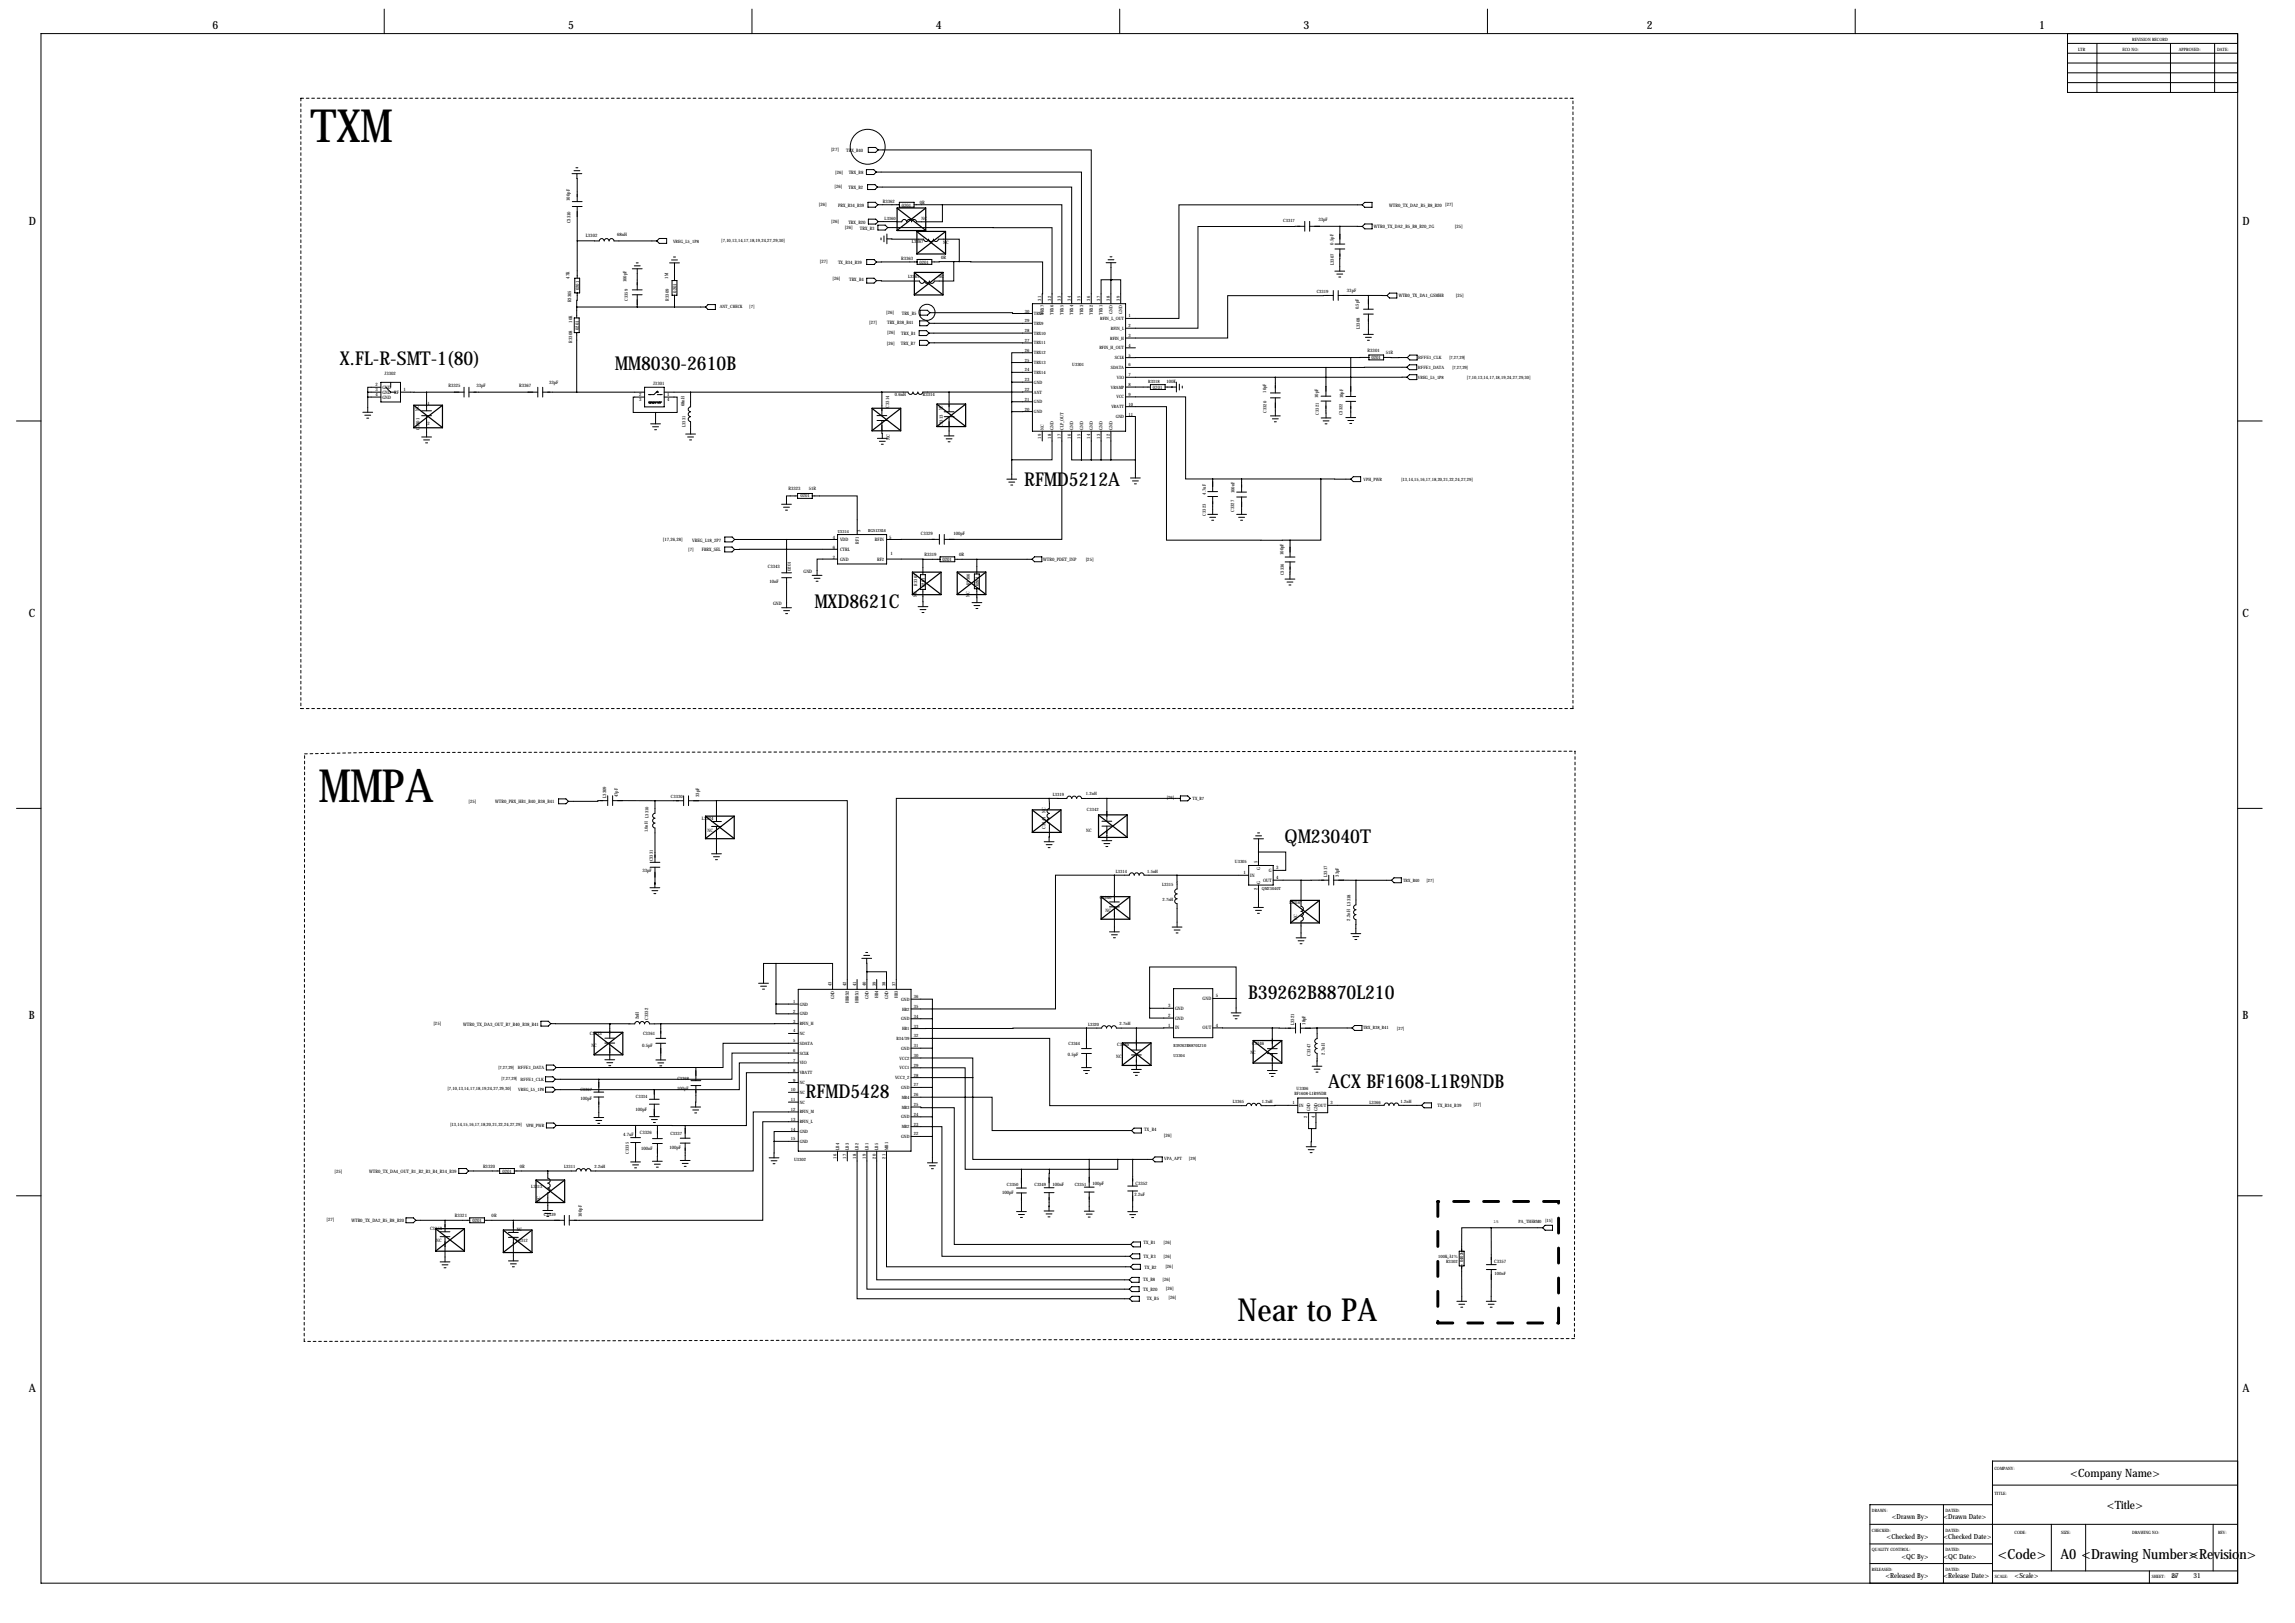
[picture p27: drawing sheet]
<svg xmlns="http://www.w3.org/2000/svg" width="1189mm" height="841mm" viewBox="0 0 1189 841" stroke-linecap="round" stroke-linejoin="round" font-family="sans-serif">
<defs><g id="words">
<g font-size="23.7">
<text x="161" y="74">TXM</text>
<text x="165" y="415">MMPA</text>
</g>
<text font-size="16.5" x="641" y="684">Near to PA</text>
<g font-size="9.9">
<text x="176" y="189">X.FL-R-SMT-1(80)</text>
<text x="319" y="192">MM8030-2610B</text>
<text x="531" y="252">RFMD5212A</text>
<text x="422" y="315">MXD8621C</text>
<text x="665" y="437">QM23040T</text>
<text x="647" y="517">B39262B8870L210</text>
<text x="688" y="564">ACX BF1608-L1R9NDB</text>
<text x="417" y="569">RFMD5428</text>
</g>
<g font-size="7.3">
<text x="1035" y="807">&lt;Code&gt;</text>
<text x="1067" y="807">A0 &lt;Drawing Number&gt;</text>
<text x="1134" y="807">&lt;Revision&gt;</text>
</g>
<g font-size="5.9">
<text x="110" y="15">6</text>
<text x="294" y="15">5</text>
<text x="485" y="15">4</text>
<text x="675" y="15">3</text>
<text x="853" y="15">2</text>
<text x="1056" y="15">1</text>
<text x="15" y="116">D</text>
<text x="1162" y="116">D</text>
<text x="15" y="320">C</text>
<text x="1162" y="320">C</text>
<text x="15" y="528">B</text>
<text x="1162" y="528">B</text>
<text x="15" y="721">A</text>
<text x="1162" y="721">A</text>
<text x="1072" y="765">&lt;Company Name&gt;</text>
<text x="1091" y="781">&lt;Title&gt;</text>
</g>
<g font-size="3.6">
<text x="980" y="787">&lt;Drawn By&gt;</text>
<text x="1007" y="787">&lt;Drawn Date&gt;</text>
<text x="977" y="797">&lt;Checked By&gt;</text>
<text x="1007" y="797">&lt;Checked Date&gt;</text>
<text x="985" y="807">&lt;QC By&gt;</text>
<text x="1007" y="807">&lt;QC Date&gt;</text>
<text x="977" y="818">&lt;Released By&gt;</text>
<text x="1007" y="818">&lt;Release Date&gt;</text>
<text x="1044" y="818">&lt;Scale&gt;</text>
<text x="1125" y="818">27</text>
<text x="1136" y="818">31</text>
</g>
<g font-size="2.4">
<text x="431" y="78">[27]</text>
<text x="438" y="79">TRX_B40</text>
<text x="433" y="90">[26]</text>
<text x="440" y="90">TRX_B8</text>
<text x="432" y="97">[26]</text>
<text x="440" y="98">TRX_B2</text>
<text x="295" y="104" transform="rotate(-90 295 104)">100pF</text>
<text x="424" y="107">[26]</text>
<text x="434" y="107">PRX_B34_B39</text>
<text x="457" y="105">R3362</text>
<text x="467" y="107">0201</text>
<text x="477" y="106">0R</text>
<text x="720" y="107">WTR0_TX_DA2_B5_B8_B20 [27]</text>
<text x="295" y="116" transform="rotate(-90 295 116)">C3310</text>
<text x="431" y="115">[26]</text>
<text x="438" y="119">[26]</text>
<text x="439" y="116">TRX_B20</text>
<text x="445" y="119">TRX_B3</text>
<text x="683" y="115">33pF</text>
<text x="712" y="118">WTR0_TX_DA2_B5_B8_B20_2G</text>
<text x="754" y="118">[25]</text>
<text x="303" y="123">L3302</text>
<text x="320" y="122">68nH</text>
<text x="472" y="126">L3367</text>
<text x="489" y="126">NC</text>
<text x="691" y="127" transform="rotate(-90 691 127)">0.5pF</text>
<text x="425" y="136">[27]</text>
<text x="434" y="137">TX_B34_B39</text>
<text x="467" y="135">R3363</text>
<text x="476" y="137">0201</text>
<text x="488" y="134">0R</text>
<text x="691" y="137" transform="rotate(-90 691 137)">L3307</text>
<text x="295" y="144" transform="rotate(-90 295 144)">47K</text>
<text x="325" y="146" transform="rotate(-90 325 146)">100pF</text>
<text x="346" y="144" transform="rotate(-90 346 144)">1M</text>
<text x="431" y="145">[26]</text>
<text x="440" y="145">TRX_B4</text>
<text x="300" y="150" transform="rotate(-90 300 150)">0201</text>
<text x="346" y="156" transform="rotate(-90 346 156)">R3309</text>
<text x="350" y="152" transform="rotate(-90 350 152)">0201</text>
<text x="698" y="151">33pF</text>
<text x="725" y="154">WTR0_TX_DA1_GSMHB</text>
<text x="754" y="154">[25]</text>
<text x="296" y="157" transform="rotate(-90 296 157)">R3305</text>
<text x="704" y="160" transform="rotate(-90 704 160)">0.5pF</text>
<text x="296" y="167" transform="rotate(-90 296 167)">10K</text>
<text x="450" y="168">[27]</text>
<text x="459" y="163">[26]</text>
<text x="467" y="163">TRX_B5</text>
<text x="300" y="171" transform="rotate(-90 300 171)">0201</text>
<text x="460" y="168">TRX_B38_B41</text>
<text x="460" y="173">[26]</text>
<text x="467" y="173">TRX_B1</text>
<text x="704" y="170" transform="rotate(-90 704 170)">L3308</text>
<text x="296" y="178" transform="rotate(-90 296 178)">R3308</text>
<text x="459" y="178">[26]</text>
<text x="467" y="179">TRX_B7</text>
<text x="708" y="182">R3301</text>
<text x="718" y="183">51R</text>
<text x="710" y="186">0201</text>
<text x="199" y="194">J3302</text>
<text x="195" y="200">2</text>
<text x="195" y="203">3</text>
<text x="198" y="201">GND</text>
<text x="198" y="204">GND RF</text>
<text x="209" y="203">1</text>
<text x="232" y="201">R3325</text>
<text x="247" y="200">33pF</text>
<text x="269" y="200">R3367</text>
<text x="284" y="199">33pF</text>
<text x="338" y="199">J3301</text>
<text x="597" y="201">0201</text>
<text x="604" y="198">100K</text>
<text x="195" y="205">4</text>
<text x="198" y="207">GND</text>
<text x="221" y="210">1</text>
<text x="331" y="208">3</text>
<text x="331" y="205">2</text>
<text x="346" y="208">4</text>
<text x="346" y="205">1</text>
<text x="464" y="205">0.6nH</text>
<text x="478" y="205">R3314</text>
<text x="683" y="206" transform="rotate(-90 683 206)">10pF</text>
<text x="696" y="206" transform="rotate(-90 696 206)">10pF</text>
<text x="217" y="213" transform="rotate(-90 217 213)">NC</text>
<text x="355" y="210" transform="rotate(-90 355 210)">68nH</text>
<text x="461" y="211" transform="rotate(-90 461 211)">C3314</text>
<text x="488" y="213" transform="rotate(-90 488 213)">NC</text>
<text x="221" y="220">2</text>
<text x="488" y="221" transform="rotate(-90 488 221)">C3313</text>
<text x="217" y="223" transform="rotate(-90 217 223)">C3301</text>
<text x="461" y="228" transform="rotate(-90 461 228)">NC</text>
<text x="408" y="254">R3323</text>
<text x="415" y="258">0201</text>
<text x="419" y="254">51R</text>
<text x="625" y="256" transform="rotate(-90 625 256)">4.7uF</text>
<text x="639" y="256" transform="rotate(-90 639 256)">100nF</text>
<text x="639" y="265" transform="rotate(-90 639 265)">C3327</text>
<text x="446" y="276" transform="rotate(-90 446 276)">3</text>
<text x="343" y="280">[17,26,28]</text>
<text x="359" y="281">VREG_L18_2P7</text>
<text x="431" y="279">4</text>
<text x="435" y="280">VDD</text>
<text x="445" y="282" transform="rotate(-90 445 282)">RF1</text>
<text x="453" y="280">RFIN</text>
<text x="461" y="279">5</text>
<text x="477" y="277">C3329</text>
<text x="494" y="277">100pF</text>
<text x="357" y="285">[7]</text>
<text x="364" y="285">FBRX_SEL</text>
<text x="431" y="285">6</text>
<text x="435" y="285">CTRL</text>
<text x="461" y="288">1</text>
<text x="665" y="288" transform="rotate(-90 665 288)">100pF</text>
<text x="431" y="290">2</text>
<text x="435" y="290">GND</text>
<text x="454" y="290">RF2</text>
<text x="479" y="288">R3319</text>
<text x="488" y="291">0201</text>
<text x="497" y="288">0R</text>
<text x="540" y="291">WTR0_PDET_INP</text>
<text x="562" y="290">[25]</text>
<text x="398" y="294">C3343</text>
<text x="416" y="297">GND</text>
<text x="399" y="302">10nF</text>
<text x="479" y="304" transform="rotate(-90 479 304)">0201</text>
<text x="507" y="304" transform="rotate(-90 507 304)">0201</text>
<text x="400" y="314">GND</text>
<text x="314" y="413" transform="rotate(-90 314 413)">L3309</text>
<text x="320" y="413" transform="rotate(-90 320 413)">47pF</text>
<text x="362" y="413" transform="rotate(-90 362 413)">33pF</text>
<text x="243" y="416">[25]</text>
<text x="257" y="416">WTR0_PRX_HB1_B40_B38_B41</text>
<text x="364" y="425">L3324</text>
<text x="542" y="421" transform="rotate(-90 542 421)">NC</text>
<text x="367" y="431">NC</text>
<text x="542" y="429" transform="rotate(-90 542 429)">C3341</text>
<text x="563" y="431">NC</text>
<text x="651" y="447" transform="rotate(-90 651 447)">5</text>
<text x="333" y="452">33pF</text>
<text x="644" y="453">1</text>
<text x="648" y="454">IN</text>
<text x="653" y="451" transform="rotate(-90 653 451)">G</text>
<text x="657" y="452">G</text>
<text x="661" y="450">3</text>
<text x="661" y="455">4</text>
<text x="688" y="454" transform="rotate(-90 688 454)">L3317</text>
<text x="694" y="454" transform="rotate(-90 694 454)">33pF</text>
<text x="651" y="461" transform="rotate(-90 651 461)">2</text>
<text x="653" y="458" transform="rotate(-90 653 458)">G</text>
<text x="654" y="457">OUT</text>
<text x="573" y="472">NC</text>
<text x="672" y="476" transform="rotate(-90 672 476)">NC</text>
<text x="699" y="477" transform="rotate(-90 699 477)">2.2nH L3318</text>
<text x="605" y="522">3</text>
<text x="623" y="518">GND</text>
<text x="630" y="517">5</text>
<text x="331" y="528" transform="rotate(-90 331 528)">2nH</text>
<text x="605" y="527">2</text>
<text x="609" y="523">GND</text>
<text x="225" y="531">[25]</text>
<text x="240" y="531">WTR0_TX_DA3_OUT_B7_B40_B38_B41</text>
<text x="336" y="528" transform="rotate(-90 336 528)">C3332</text>
<text x="605" y="532">1</text>
<text x="609" y="533">IN</text>
<text x="609" y="528">GND</text>
<text x="623" y="533">OUT</text>
<text x="630" y="532">4</text>
<text x="670" y="531" transform="rotate(-90 670 531)">L3321</text>
<text x="676" y="531" transform="rotate(-90 676 531)">18pF</text>
<text x="306" y="536">C3333</text>
<text x="333" y="536">C3361</text>
<text x="306" y="542">NC</text>
<text x="333" y="542">0.5pF</text>
<text x="579" y="542">C3345</text>
<text x="648" y="546">NC</text>
<text x="649" y="541">C3346</text>
<text x="553" y="547">0.5pF</text>
<text x="578" y="548">NC</text>
<text x="679" y="547" transform="rotate(-90 679 547)">C3347</text>
<text x="686" y="546" transform="rotate(-90 686 546)">2.7nH</text>
<text x="301" y="570">100pF</text>
<text x="351" y="565">100pF</text>
<text x="329" y="575">100pF</text>
<text x="745" y="574">TX_B34_B39</text>
<text x="763" y="573">[27]</text>
<text x="331" y="587">C3326</text>
<text x="593" y="586">TX_B4</text>
<text x="323" y="588">4.7uF</text>
<text x="603" y="589">[26]</text>
<text x="332" y="596">100nF</text>
<text x="347" y="595">100pF</text>
<text x="250" y="605">R3320</text>
<text x="269" y="605">0R</text>
<text x="173" y="607">[25]</text>
<text x="191" y="607">WTR0_TX_DA4_OUT_B1_B2_B3_B4_B34_B39</text>
<text x="260" y="608">0201</text>
<text x="545" y="614">100nF</text>
<text x="566" y="614">100pF</text>
<text x="588" y="614">C3352</text>
<text x="280" y="623" transform="rotate(-90 280 623)">NC</text>
<text x="519" y="618">100pF</text>
<text x="588" y="620">2.2uF</text>
<text x="169" y="633">[27]</text>
<text x="182" y="633">WTR0_TX_DA2_B5_B8_B20</text>
<text x="236" y="630">R3321</text>
<text x="245" y="633">0201</text>
<text x="255" y="630">0R</text>
<text x="301" y="630" transform="rotate(-90 301 630)">100pF</text>
<text x="223" y="637">C3358</text>
<text x="268" y="637">NC</text>
<text x="226" y="643">NC</text>
<text x="267" y="643">L3312</text>
<text x="592" y="645">TX_B1</text>
<text x="603" y="644">[26]</text>
<text x="592" y="652">TX_B3</text>
<text x="603" y="651">[26]</text>
<text x="593" y="657">TX_B2</text>
<text x="604" y="657">[26]</text>
<text x="774" y="654">C3357</text>
<text x="592" y="664">TX_B8</text>
<text x="602" y="664">[26]</text>
<text x="592" y="669">TX_B20</text>
<text x="604" y="668">[26]</text>
<text x="594" y="673">TX_B5</text>
<text x="605" y="673">[26]</text>
</g>
<g font-size="2.3">
<text x="1105" y="21">REVISION RECORD</text>
<text x="1077" y="26">LTR</text>
<text x="1099" y="26">ECO NO:</text>
<text x="1129" y="26">APPROVED:</text>
<text x="1148" y="26">DATE:</text>
<text x="458" y="114">L3360</text>
<text x="477" y="114">NC</text>
<text x="665" y="115">C3317</text>
<text x="349" y="126">VREG_L5_1P8</text>
<text x="374" y="125">[7,10,13,14,17,18,19,24,27,29,30]</text>
<text x="471" y="144">L3361</text>
<text x="486" y="144">NC</text>
<text x="325" y="156" transform="rotate(-90 325 156)">C3359</text>
<text x="539" y="156" transform="rotate(-90 539 156)">31</text>
<text x="544" y="156" transform="rotate(-90 544 156)">32</text>
<text x="550" y="156" transform="rotate(-90 550 156)">33</text>
<text x="555" y="156" transform="rotate(-90 555 156)">34</text>
<text x="560" y="156" transform="rotate(-90 560 156)">35</text>
<text x="565" y="156" transform="rotate(-90 565 156)">36</text>
<text x="570" y="156" transform="rotate(-90 570 156)">37</text>
<text x="575" y="156" transform="rotate(-90 575 156)">38</text>
<text x="580" y="156" transform="rotate(-90 580 156)">39</text>
<text x="682" y="152">C3319</text>
<text x="373" y="160">ANT_CHECK</text>
<text x="388" y="159">[7]</text>
<text x="531" y="162">30</text>
<text x="531" y="167">29</text>
<text x="536" y="163">TRX8</text>
<text x="541" y="163" transform="rotate(-90 541 163)">TRX7</text>
<text x="546" y="163" transform="rotate(-90 546 163)">TRX6</text>
<text x="551" y="163" transform="rotate(-90 551 163)">TRX5</text>
<text x="556" y="163" transform="rotate(-90 556 163)">TRX4</text>
<text x="561" y="163" transform="rotate(-90 561 163)">TRX3</text>
<text x="566" y="163" transform="rotate(-90 566 163)">TRX2</text>
<text x="570" y="166">RFIN_L_OUT</text>
<text x="571" y="163" transform="rotate(-90 571 163)">TRX1</text>
<text x="576" y="162" transform="rotate(-90 576 162)">GND</text>
<text x="581" y="162" transform="rotate(-90 581 162)">GND</text>
<text x="585" y="164">1</text>
<text x="531" y="172">28</text>
<text x="536" y="173">TRX10</text>
<text x="536" y="168">TRX9</text>
<text x="575" y="171">RFIN_L</text>
<text x="585" y="169">2</text>
<text x="531" y="177">27</text>
<text x="536" y="178">TRX11</text>
<text x="575" y="176">RFIN_H</text>
<text x="585" y="175">3</text>
<text x="585" y="180">4</text>
<text x="531" y="182">26</text>
<text x="536" y="184">TRX12</text>
<text x="570" y="181">RFIN_H_OUT</text>
<text x="585" y="185">5</text>
<text x="751" y="186">[7,27,29]</text>
<text x="531" y="187">25</text>
<text x="536" y="189">TRX13</text>
<text x="555" y="190">U3301</text>
<text x="575" y="191">SDATA</text>
<text x="578" y="186">SCLK</text>
<text x="585" y="190">6</text>
<text x="734" y="191">RFFE1_DATA</text>
<text x="735" y="186">RFFE1_CLK</text>
<text x="752" y="191">[7,27,29]</text>
<text x="531" y="197">23</text>
<text x="531" y="192">24</text>
<text x="536" y="194">TRX14</text>
<text x="579" y="196">VIO</text>
<text x="585" y="195">7</text>
<text x="735" y="196">VREG_L5_1P8</text>
<text x="760" y="196">[7,10,13,14,17,18,19,24,27,29,30]</text>
<text x="531" y="203">22</text>
<text x="536" y="204">ANT</text>
<text x="536" y="199">GND</text>
<text x="575" y="201">VRAMP</text>
<text x="585" y="200">8</text>
<text x="595" y="199">R3318</text>
<text x="656" y="203" transform="rotate(-90 656 203)">10pF</text>
<text x="531" y="208">21</text>
<text x="536" y="209">GND</text>
<text x="578" y="206">VCC</text>
<text x="585" y="205">9</text>
<text x="531" y="213">20</text>
<text x="536" y="214">GND</text>
<text x="576" y="211">VBATT</text>
<text x="585" y="210">10</text>
<text x="585" y="215">11</text>
<text x="656" y="214" transform="rotate(-90 656 214)">C3320</text>
<text x="683" y="215" transform="rotate(-90 683 215)">C3321</text>
<text x="695" y="215" transform="rotate(-90 695 215)">C3322</text>
<text x="355" y="221" transform="rotate(-90 355 221)">L3331</text>
<text x="578" y="217">GND</text>
<text x="539" y="227" transform="rotate(-90 539 227)">19</text>
<text x="541" y="223" transform="rotate(-90 541 223)">NC</text>
<text x="544" y="227" transform="rotate(-90 544 227)">18</text>
<text x="546" y="223" transform="rotate(-90 546 223)">GND</text>
<text x="550" y="227" transform="rotate(-90 550 227)">17</text>
<text x="551" y="223" transform="rotate(-90 551 223)">CLP_OUT</text>
<text x="555" y="227" transform="rotate(-90 555 227)">16</text>
<text x="556" y="223" transform="rotate(-90 556 223)">GND</text>
<text x="560" y="227" transform="rotate(-90 560 227)">15</text>
<text x="561" y="223" transform="rotate(-90 561 223)">GND</text>
<text x="565" y="227" transform="rotate(-90 565 227)">14</text>
<text x="566" y="223" transform="rotate(-90 566 223)">GND</text>
<text x="570" y="227" transform="rotate(-90 570 227)">13</text>
<text x="571" y="223" transform="rotate(-90 571 223)">GND</text>
<text x="575" y="227" transform="rotate(-90 575 227)">12</text>
<text x="576" y="223" transform="rotate(-90 576 223)">GND</text>
<text x="706" y="249">VPH_PWR</text>
<text x="726" y="249">[13,14,15,16,17,18,20,21,22,24,27,29]</text>
<text x="625" y="267" transform="rotate(-90 625 267)">C3323</text>
<text x="410" y="296" transform="rotate(-90 410 296)">0201</text>
<text x="665" y="298" transform="rotate(-90 665 298)">C3336</text>
<text x="475" y="303" transform="rotate(-90 475 303)">R3307</text>
<text x="502" y="303" transform="rotate(-90 502 303)">R3306</text>
<text x="475" y="309" transform="rotate(-90 475 309)">NC</text>
<text x="502" y="309" transform="rotate(-90 502 309)">NC</text>
<text x="348" y="414">C3330</text>
<text x="545" y="412">L3319</text>
<text x="563" y="412">1.2nH</text>
<text x="604" y="414">[26]</text>
<text x="563" y="420">C3342</text>
<text x="618" y="415">TX_B7</text>
<text x="336" y="424" transform="rotate(-90 336 424)">L3310</text>
<text x="336" y="431" transform="rotate(-90 336 431)">1.0nH</text>
<text x="338" y="446" transform="rotate(-90 338 446)">C3331</text>
<text x="640" y="447">U3305</text>
<text x="578" y="452">L3314</text>
<text x="594" y="452">1.5nH</text>
<text x="602" y="459">L3315</text>
<text x="727" y="457">TRX_B40</text>
<text x="739" y="457">[27]</text>
<text x="570" y="466">C3340</text>
<text x="602" y="467">2.7nH</text>
<text x="668" y="468">L3316</text>
<text x="431" y="511" transform="rotate(-90 431 511)">43</text>
<text x="438" y="511" transform="rotate(-90 438 511)">42</text>
<text x="443" y="511" transform="rotate(-90 443 511)">41</text>
<text x="449" y="511" transform="rotate(-90 449 511)">40</text>
<text x="454" y="511" transform="rotate(-90 454 511)">39</text>
<text x="459" y="511" transform="rotate(-90 459 511)">38</text>
<text x="464" y="511" transform="rotate(-90 464 511)">37</text>
<text x="411" y="520">1</text>
<text x="414" y="521">GND</text>
<text x="432" y="518" transform="rotate(-90 432 518)">GND</text>
<text x="440" y="520" transform="rotate(-90 440 520)">HBRX2</text>
<text x="445" y="520" transform="rotate(-90 445 520)">HBRX1</text>
<text x="450" y="518" transform="rotate(-90 450 518)">GND</text>
<text x="455" y="517" transform="rotate(-90 455 517)">HB4</text>
<text x="460" y="518" transform="rotate(-90 460 518)">GND</text>
<text x="465" y="517" transform="rotate(-90 465 517)">HB3</text>
<text x="467" y="518">GND</text>
<text x="473" y="517">36</text>
<text x="411" y="525">2</text>
<text x="414" y="526">GND</text>
<text x="467" y="523">HB2</text>
<text x="473" y="527">34</text>
<text x="473" y="522">35</text>
<text x="411" y="530">3</text>
<text x="414" y="531">RFIN_H</text>
<text x="467" y="528">GND</text>
<text x="467" y="534">HB1</text>
<text x="473" y="532">33</text>
<text x="564" y="531">L3320</text>
<text x="580" y="531">2.7nH</text>
<text x="706" y="533">TRX_B38_B41</text>
<text x="724" y="533">[27]</text>
<text x="411" y="535">4</text>
<text x="411" y="540">5</text>
<text x="414" y="536">NC</text>
<text x="464" y="539">B34/39</text>
<text x="473" y="537">32</text>
<text x="411" y="545">6</text>
<text x="414" y="541">SDATA</text>
<text x="467" y="544">GND</text>
<text x="473" y="542">31</text>
<text x="554" y="541">C3344</text>
<text x="411" y="550">7</text>
<text x="414" y="546">SCLK</text>
<text x="414" y="551">VIO</text>
<text x="466" y="549">VCC2</text>
<text x="473" y="548">30</text>
<text x="258" y="554">[7,27,29]</text>
<text x="268" y="554">RFFE1_DATA</text>
<text x="411" y="555">8</text>
<text x="414" y="556">VBATT</text>
<text x="466" y="554">VCC1</text>
<text x="473" y="558">28</text>
<text x="473" y="553">29</text>
<text x="260" y="559">[7,27,29]</text>
<text x="270" y="560">RFFE1_CLK</text>
<text x="351" y="559">C3368</text>
<text x="411" y="560">9</text>
<text x="414" y="562">NC</text>
<text x="464" y="559">VCC2_2</text>
<text x="473" y="563">27</text>
<text x="232" y="565">[7,10,13,14,17,18,19,24,27,29,30]</text>
<text x="268" y="565">VREG_L5_1P8</text>
<text x="301" y="565">C3367</text>
<text x="329" y="569">C3334</text>
<text x="410" y="565">10</text>
<text x="414" y="567">NC</text>
<text x="467" y="564">GND</text>
<text x="467" y="569">MB4</text>
<text x="473" y="568">26</text>
<text x="671" y="567">BF1608-L1R9NDB</text>
<text x="672" y="565">U3306</text>
<text x="410" y="570">11</text>
<text x="410" y="575">12</text>
<text x="414" y="572">NC</text>
<text x="467" y="574">MB3</text>
<text x="473" y="573">25</text>
<text x="639" y="571">L3365</text>
<text x="654" y="571">1.2nH</text>
<text x="670" y="572">1</text>
<text x="673" y="573">IN</text>
<text x="679" y="576" transform="rotate(-90 679 576)">GND</text>
<text x="682" y="576" transform="rotate(-90 682 576)">GND</text>
<text x="683" y="573">OUT</text>
<text x="689" y="572">3</text>
<text x="709" y="572">L3366</text>
<text x="726" y="571">1.2nH</text>
<text x="410" y="581">13</text>
<text x="414" y="577">RFIN_M</text>
<text x="414" y="582">RFIN_L</text>
<text x="467" y="579">GND</text>
<text x="473" y="578">24</text>
<text x="677" y="579" transform="rotate(-90 677 579)">2</text>
<text x="681" y="579" transform="rotate(-90 681 579)">4</text>
<text x="233" y="583">[13,14,15,16,17,18,20,21,22,24,27,29]</text>
<text x="273" y="584">VPH_PWR</text>
<text x="347" y="588">C3337</text>
<text x="410" y="586">14</text>
<text x="414" y="587">GND</text>
<text x="467" y="584">MB2</text>
<text x="473" y="583">23</text>
<text x="410" y="591">15</text>
<text x="414" y="592">GND</text>
<text x="467" y="589">GND</text>
<text x="473" y="588">22</text>
<text x="326" y="598" transform="rotate(-90 326 598)">C3335</text>
<text x="435" y="596" transform="rotate(-90 435 596)">LB4</text>
<text x="440" y="596" transform="rotate(-90 440 596)">LB3</text>
<text x="445" y="596" transform="rotate(-90 445 596)">LB2</text>
<text x="450" y="596" transform="rotate(-90 450 596)">LB1</text>
<text x="455" y="596" transform="rotate(-90 455 596)">LB5</text>
<text x="460" y="596" transform="rotate(-90 460 596)">MB1</text>
<text x="292" y="605">L3311</text>
<text x="308" y="605">2.2nH</text>
<text x="411" y="601">U3302</text>
<text x="433" y="600" transform="rotate(-90 433 600)">16</text>
<text x="438" y="600" transform="rotate(-90 438 600)">17</text>
<text x="443" y="600" transform="rotate(-90 443 600)">18</text>
<text x="449" y="600" transform="rotate(-90 449 600)">19</text>
<text x="454" y="600" transform="rotate(-90 454 600)">20</text>
<text x="459" y="600" transform="rotate(-90 459 600)">21</text>
<text x="603" y="601">VPA_APT</text>
<text x="616" y="601">[29]</text>
<text x="275" y="615">L3313</text>
<text x="522" y="614">C3350</text>
<text x="536" y="614">C3349</text>
<text x="557" y="614">C3351</text>
<text x="282" y="630">C3339</text>
<text x="774" y="634">15</text>
<text x="787" y="633">PA_THERM0 [15]</text>
<text x="745" y="652">100K¡À1%</text>
<text x="757" y="649">2</text>
<text x="758" y="654" transform="rotate(-90 758 654)">0402</text>
<text x="749" y="654">R3302</text>
<text x="757" y="656">1</text>
<text x="774" y="660">100nF</text>
<text x="1033" y="762">COMPANY:</text>
<text x="1033" y="774">TITLE:</text>
<text x="970" y="783">DRAWN:</text>
<text x="1008" y="783">DATED:</text>
<text x="970" y="793">CHECKED:</text>
<text x="1008" y="793">DATED:</text>
<text x="1044" y="795">CODE:</text>
<text x="1068" y="795">SIZE:</text>
<text x="1105" y="795">DRAWING NO:</text>
<text x="1149" y="795">REV:</text>
<text x="970" y="804">QUALITY CONTROL:</text>
<text x="1008" y="804">DATED:</text>
<text x="970" y="814">RELEASED:</text>
<text x="1008" y="814">DATED:</text>
<text x="1033" y="818">SCALE:</text>
<text x="1115" y="818">SHEET:</text>
<text x="1125" y="818">OF</text>
</g>
<g font-size="2.2">
<text x="450" y="276">BGS12SL6</text>
<text x="434" y="276">U3314</text>
<text x="654" y="461">QM23040T</text>
<text x="608" y="542">B39262B8870L210</text>
<text x="608" y="547">U3304</text>
</g>
</g></defs>
<g fill="none" stroke="#000" stroke-width=".52">
<path d="M21 17h1138v803h-1138zM199 5v12M390 5v12M580 5v12M771 5v12M961 5v12M1071 17v31h88M1071 33h88M1071 22h88M1071 28h88M1071 38h88M1086 22v26"/>
<path d="M1124 22v26M1147 22v26M1071 43h88M450 76h4l1 2-1 1h-4zM455 78h110v79M296 90h5M297 88h3M298 87h1M299 90v14M449 88h4l1 1-1 1h-4zM449 96h4l2 1-2 1h-4zM454 89h106v68"/>
<path d="M455 97h100v60M296 104h6M296 107h6M299 107v37M450 105h3l2 1-2 1h-3zM450 114h4l1 1-1 1h-4zM455 106h11M455 117h4l1 1-1 1h-4zM460 118h85v39M466 105h8v2h-8zM474 106h14M488 106v9h-13a1.3 1.3 0 0 0-1-1 1.3 1.3 0 0 0-2 1 1.3 1.3 0 0 0-1-1 1.3 1.3 0 0 0-1 1 1.3 1.3 0 0 0-2-1 1.3 1.3 0 0 0-1 1h-12"/>
<path d="M488 106h62v51M676 117h-55v53h-38M676 115v5M678 117h16M678 115v5M694 117h12M694 117v9M706 106h-95v59h-28M706 106l1-1h4v2h-4zM706 117l1-1h4v3h-4zM299 125h11a1.3 1.3 0 0 1 2-1 1.3 1.3 0 0 1 1 1 1.3 1.3 0 0 1 1-1 1.3 1.3 0 0 1 2 1 1.3 1.3 0 0 1 1-1 1.3 1.3 0 0 1 1 1h22M328 139h5"/>
<path d="M329 138h3M330 136h1M330 139v11M340 125l2-1h3v2h-3zM347 136h5M348 135h3M349 133h1M349 136v9M449 134h4l1 2-1 1h-4zM456 123v1M458 122v3M459 124h19a1.3 1.3 0 0 0 2 1 1.3 1.3 0 0 0 1-1 1.3 1.3 0 0 0 1 1 1.3 1.3 0 0 0 2-1 1.3 1.3 0 0 0 1 1 1.3 1.3 0 0 0 1-1h11v12"/>
<path d="M459 121v5M475 136h-21M475 134h8v3h-8zM494 136v10h-10a1.3 1.3 0 0 1-1 1 1.3 1.3 0 0 1-2-1 1.3 1.3 0 0 1-1 1 1.3 1.3 0 0 1-1-1 1.3 1.3 0 0 1-1 1 1.3 1.3 0 0 1-2-1l-22-1M494 136h-11M494 136h3M497 136h43v21M573 136h5M574 135h3M575 133h1M576 136v9M692 129h5"/>
<path d="M692 126h5M694 129v11M298 144h2v8h-2zM299 159v6M299 159h67M299 152v7M328 150h5M328 153h5M330 153v6M348 145h3v8h-3zM349 153v6M366 159l1-1h4v2h-4z"/>
<path d="M449 144h4l1 1-1 2h-4zM535 157h48v66h-48zM576 145l-1 12M576 145h.1M576 145h-6v12M576 145h5v12M691 153h-55v22h-53M691 151v5M691 140h6M693 142h3M693 153h16M693 151v5"/>
<path d="M694 143h1M709 153h10M709 153v7M719 153l1-1h4v2h-4zM297 165h3v7h-3zM299 172v31M476 171h4l1 2-1 1h-4zM476 176h4l1 2-1 1h-4zM476 166h4l1 1-1 2h-4zM477 161h3l2 1-2 1h-3zM481 173h54M481 178h54"/>
<path d="M481 167h54M482 162h53M706 163h5M706 160h5M706 173h5M707 175h3M708 176h1M709 163v10M197 198h10v10h-10zM202 198v3M524 198h11M524 193h11"/>
<path d="M524 188h11M524 188v60M535 183h-11v5M583 180h5M583 190h104M583 195h78M596 199h8v3h-8zM609 198v5M611 199v3M612 200v1M661 195v9M687 190v15"/>
<path d="M700 185h-117M700 185v20M709 185h-9M709 184h8v2h-8zM717 185h12M729 190h-42M729 190l1-1h4v2h-4zM729 195h-68M729 185l1-1h4v2h-4zM730 194h4v3h-4l-1-2zM9 218h12M188 214h5"/>
<path d="M189 215h3M190 217h1M190 203h7M190 206h7M190 203v11M197 201h-7v2M200 201l2 2h3M207 203h14M218 213h6M218 215h6M221 203v10M221 215v11"/>
<path d="M240 203h-19M240 201v5M243 203h36M243 201v5M279 201v5M281 203h53M281 201v5M334 206h-6v8h12M334 201h10v10h-10zM336 208h7M336 208v1M337 220h5"/>
<path d="M337 208l-1 1M338 209h.1M338 208l-1 1M338 208v1M339 208l-1 1M340 214v6M340 208l-1 1M341 203h.1M341 204h2M341 203h-1M341 208l-1 1M341 203l-2 1h-3"/>
<path d="M342 208l-1 1M342 208v1M343 208l-1 1M344 206h7v8h-11M344 203h14M358 203v8a1.3 1.3 0 0 0-1 1 1.3 1.3 0 0 0 1 1 1.3 1.3 0 0 0-1 2 1.3 1.3 0 0 0 1 1 1.3 1.3 0 0 0-1 1 1.3 1.3 0 0 0 1 1v7M454 215h5M454 218h5M457 203h13a1.3 1.3 0 0 0 2 1 1.3 1.3 0 0 0 1-1 1.3 1.3 0 0 0 1 1 1.3 1.3 0 0 0 1-1 1.3 1.3 0 0 0 2 1 1.3 1.3 0 0 0 1-1h14M457 203h-99M457 218v9M457 203v12"/>
<path d="M489 213h5M489 216h5M492 203v10M492 216v10M524 208h11M535 213h-11M535 203h-43M583 211h21v69h64M583 206h31v42h14M583 200h13M583 216h5v32M604 200h5"/>
<path d="M658 215h5M658 204h5M658 206h5M659 217h3M660 218h1M661 206v9M684 208h5M684 205h5M684 216h5M685 218h3M686 220h1M687 208v8"/>
<path d="M697 208h5M697 205h5M697 216h5M698 218h3M699 219h1M700 208v8M1159 218h13M218 226h6M219 228h4M220 229h1M338 221h3M339 223h1"/>
<path d="M355 225h5M356 226h3M357 228h1M455 227h5M456 229h3M457 230h1M489 226h5M490 227h3M491 229h1M540 223v5M545 223v15h-21M550 223v56h-61"/>
<path d="M555 223v15h5M560 223v15M560 238h28M565 223v15M570 223v15M575 223v15M413 257h-6v4M413 256h8v2h-8zM421 257h23v20M522 248h5M523 250h3M524 251h1"/>
<path d="M586 248h5M587 249h3M588 251h1M626 257h5M626 255h5M628 248v7M628 257v9M628 248h56M641 255h5M641 257h5M643 248v7M643 257v9"/>
<path d="M684 248v32h-16M684 248h16M701 247h4v2h-4l-1-1zM375 278h4l2 1-2 2h-4zM381 279h53M405 261h5M406 263h3M407 264h1M407 279v18M434 277h25v15h-25zM487 279h-28M487 277v5"/>
<path d="M489 277v5M626 266h5M627 268h3M628 269h1M641 266h5M642 268h3M643 269h1M668 280v9M375 283h4l1 2-1 1h-4zM405 299h5M405 297h5M407 299v16"/>
<path d="M421 298h5M422 300h3M434 290h-11v8M434 285h-54M459 290h19M477 298h2v7h-2zM478 290h9M478 290v8M487 288h8v3h-8zM495 290h40M505 297h2v8h-2zM506 290v7"/>
<path d="M536 288h4v3h-4l-1-1zM666 300h5M666 291h5M666 289h5M668 291v9M405 315h5M406 316h3M407 318h1M423 301h1M476 314h5M477 316h3M478 317h1"/>
<path d="M478 305v9M504 312h5M505 314h3M506 315h1M506 305v7M667 301h3M668 303h1M9 419h12M289 414h4l1 1-1 1h-4zM315 415h-21M315 412v5M317 415h22"/>
<path d="M317 412v5M339 415v6a1.3 1.3 0 0 0-1 2 1.3 1.3 0 0 0 1 1 1.3 1.3 0 0 0-1 1 1.3 1.3 0 0 0 1 1 1.3 1.3 0 0 0-1 2 1.3 1.3 0 0 0 1 1v18M339 415h15M354 412v5M357 415h14M357 412v5M371 415h68v97M371 415v11M543 414l1 5a1.3 1.3 0 0 0-2 1 1.3 1.3 0 0 0 2 1 1.4 1.4 0 0 0-2 2 1.3 1.3 0 0 0 2 1 1.3 1.3 0 0 0-2 1 1.3 1.3 0 0 0 2 1l-1 10M543 414h10a1.3 1.3 0 0 1 1-2 1.3 1.3 0 0 1 1 2 1.3 1.3 0 0 1 1-2 1.4 1.4 0 0 1 2 2 1.3 1.3 0 0 1 1-2 1.3 1.3 0 0 1 1 2h13M543 414h-79v98M573 414v11"/>
<path d="M573 414h38M611 412h4l2 2-2 1h-4zM1159 419h13M369 428h5M369 426h5M371 428v14M541 436h5M542 438h3M543 439h1M571 428h5M571 425h5M571 435h5"/>
<path d="M572 437h3M573 438h1M573 428v7M649 434h6M650 433h3M651 431h1M652 434v7M337 460h5M337 447h5M337 449h5M339 449v11M369 442h5"/>
<path d="M370 444h3M371 445h1M577 453h8a1.3 1.3 0 0 1 1-1 1.3 1.3 0 0 1 2 1 1.3 1.3 0 0 1 1-1 1.3 1.3 0 0 1 1 1 1.3 1.3 0 0 1 1-1 1.3 1.3 0 0 1 2 1h17M577 453h-30v70h-75M577 453v14M610 453v7a1.3 1.3 0 0 0-1 2 1.3 1.3 0 0 0 1 1 1.3 1.3 0 0 0-1 1 1.3 1.3 0 0 0 1 2 1.3 1.3 0 0 0-1 1 1.3 1.3 0 0 0 1 1v12M610 453h37M647 448h13v10h-13zM652 441h14v10h-6M652 441v7M652 458v12M660 456h14"/>
<path d="M674 456v13a1.3 1.3 0 0 1 1 2 1.3 1.3 0 0 1-1 1 1.3 1.3 0 0 1 1 1 1.3 1.3 0 0 1-1 2 1.3 1.3 0 0 1 1 1 1.3 1.3 0 0 1-1 1v9M688 456h-14M688 453v5M691 456h12M691 453v5M703 456l-1 13a1.3 1.3 0 0 0-1 1 1.3 1.3 0 0 0 1 1 1.3 1.3 0 0 0-1 2 1.3 1.3 0 0 0 1 1 1.3 1.3 0 0 0-1 1 1.3 1.3 0 0 0 1 1v8M703 456h18M722 455h4v2h-4l-1-1zM338 461h3M339 463h1M575 467h5M575 470h5"/>
<path d="M577 470v13M649 470h5M650 472h3M651 473h1M402 499h-6v10M402 499h29v13M402 499v21M446 496h6M447 495h3M448 493h1M449 496v7M575 483h5"/>
<path d="M576 484h3M577 486h1M607 480h5M608 482h3M609 483h1M671 486h6M672 487h3M673 489h1M700 484h5M701 485h3M702 487h1M393 509h5"/>
<path d="M394 511h3M395 512h1M414 512h58v84h-58zM444 507v5M449 503h10v9M449 503v9M454 507v5M472 518h11v10M608 512h20v25h-20zM628 517h12M640 517v-16h-44v21M640 517v8"/>
<path d="M280 529h4l1 1-1 2h-4zM285 530h31M313 538h5M316 530h13a1.3 1.3 0 0 1 1-1 1.3 1.3 0 0 1 1 1 1.3 1.3 0 0 1 2-1 1.3 1.3 0 0 1 1 1 1.3 1.3 0 0 1 1-1 1.3 1.3 0 0 1 1 1h6M316 530v8M340 538h5M342 530v8M402 520v5h12M402 520h12M408 535h6M414 530h-72M472 538h72v35h102a1.3 1.3 0 0 1 1-2 1.3 1.3 0 0 1 1 2 1.3 1.3 0 0 1 1-2 1.4 1.4 0 0 1 2 2 1.3 1.3 0 0 1 1-2 1.3 1.3 0 0 1 1 2h19"/>
<path d="M472 528h11M483 528v74M563 533h8a1.3 1.3 0 0 1 1-2 1.3 1.3 0 0 1 1 2 1.3 1.3 0 0 1 1-2 1.4 1.4 0 0 1 2 2 1.3 1.3 0 0 1 1-2 1.3 1.3 0 0 1 1 2h11M563 533h-91M563 533v10M589 533v11M596 522v5h12M596 522h12M608 532l-19 1M628 532h31M638 525h5M639 526h3"/>
<path d="M640 528h1M659 532l12 1M659 532v11M671 530v5M674 530v5M682 532v6a1.3 1.3 0 0 0-1 1 1.3 1.3 0 0 0 1 2 1.3 1.3 0 0 0-1 1 1.3 1.3 0 0 0 1 1 1.3 1.3 0 0 0-1 1 1.3 1.3 0 0 0 1 2v6M682 532l-8 1M682 532h18M702 531h4v3h-4l-2-2zM283 558h3l2 1-2 1h-3zM283 552h4l1 1-1 1h-4zM288 559h22"/>
<path d="M288 553h72M310 559v7M313 540h5M313 549h5M314 550h3M315 552h1M316 540v9M340 540h5M340 549h5M341 551h3M342 552h1M342 540v9"/>
<path d="M358 560h5M360 553v7M414 551h-31v13h-44M414 540h-39v13h-15M414 545h-35v14h-69M414 556h-27v27h-32M472 548h32v10M472 553h28v53h29M472 558h32M472 543h11M504 558v43h60M560 546h5"/>
<path d="M560 543h5M560 553h5M561 555h3M562 556h1M563 546v7M586 546h5M586 544h5M586 554h5M587 555h3M588 557h1M589 546v8M657 543h5"/>
<path d="M657 546h5M657 555h5M658 556h3M659 558h1M659 546v9M680 552h5M681 554h3M682 555h1M283 563h3l2 1-2 2h-3zM288 564h51M308 568h5M308 566h5"/>
<path d="M308 579h5M310 568v11M336 572h5M336 569h5M336 578h6M337 580h4M339 564v5M339 572v6M339 576v2v-1M358 573h5M358 562h5M359 575h3"/>
<path d="M360 576h1M360 562v11M408 561h6M408 566h6M408 571h6M414 576h-24v31h-84a1.3 1.3 0 0 0-1-2 1.3 1.3 0 0 0-1 2 1.4 1.4 0 0 0-2-2 1.3 1.3 0 0 0-1 2 1.3 1.3 0 0 0-1-2 1.4 1.4 0 0 0-2 2h-32M472 573l22 1v71h92M472 568h42v18h72M472 578h11M472 563h11M672 569h16v7h-16zM678 576v9h1"/>
<path d="M682 576v9h-3M688 573h29a1.3 1.3 0 0 1 1-2 1.4 1.4 0 0 1 2 2 1.3 1.3 0 0 1 1-2 1.3 1.3 0 0 1 1 2 1.3 1.3 0 0 1 1-2 1.4 1.4 0 0 1 2 2h11M738 571h4v3h-4l-2-1zM283 582h4l1 1-1 1h-4zM288 583h53M309 580h3M310 582h1M327 592h5M327 589h5M329 583v6M329 592v10M338 590h5"/>
<path d="M338 592h5M338 581h1M341 592v10M341 583h14M341 583v7M352 592h5M352 590h5M355 583v7M355 592v9M398 600h6M401 591v9M401 591h13"/>
<path d="M414 586h-13v5M414 581h-19v51h-100M434 596v5M439 596v5M444 596v77h141M449 596v72h136M454 596v67h131M459 596v60h127M472 584h16v67h97M472 589h11M587 584h4v3h-4l-1-1zM598 599h4v3h-4l-1-1z"/>
<path d="M677 594h5M678 596h3M679 597h1M679 585v9M9 619h12M238 605h3l2 2-2 1h-3zM243 607h16M259 605h7v3h-7zM284 607v3a1.3 1.3 0 0 1 1 2 1.3 1.3 0 0 1-1 1 1.3 1.3 0 0 1 1 1 1.3 1.3 0 0 1-1 1 1.3 1.3 0 0 1 1 2 1.3 1.3 0 0 1-1 1v9M327 602h5M328 603h3M329 605h1"/>
<path d="M338 602h5M339 603h3M340 605h1M352 601h5M353 603h3M354 604h1M399 601h3M400 603h1M480 602h6M481 604h4M482 605h2M527 618h5"/>
<path d="M527 615h5M529 606v9M529 618v10M529 606h15M541 618h5M541 615h5M543 618v9M544 606l-1 9M562 617h5M562 615h5M564 601v14M564 617v10"/>
<path d="M564 601h33M579 601v5h-35M584 614h5M584 617h5M587 601v13M587 617v11M1159 619h13M210 631h4l1 1-1 1h-4zM215 632h28M228 638h5M231 632v6M243 631h8v2h-8z"/>
<path d="M251 632h41M263 638h5M266 632v6M281 627h5M282 629h3M283 630h1M292 630v5M295 630v5M527 628h5M528 629h3M529 631h1M541 627h5"/>
<path d="M542 629h3M543 630h1M562 627h5M563 629h3M564 630h1M584 628h5M585 629h3M586 631h1M772 636h-15v12M772 636l1 19M772 636h27M799 636l1-1h4v2h-4z"/>
<path d="M228 641h5M228 654h5M229 655h3M230 657h1M231 641v13M263 641h5M263 653h5M264 655h3M265 656h1M266 641v12M586 645l1-2h4v3h-4zM587 649h3v3h-3l-2-1z"/>
<path d="M587 655h4v2h-4l-1-1zM756 648h2v8h-2zM757 656v18M770 655h5M770 658h5M773 658l-1 16M585 663l1-1h4v2h-4zM585 668l1-2h4v3h-4zM586 671h4v3h-4l-1-1zM755 674h5M756 676h3M757 677h1"/>
<path d="M770 674h5M771 676h3M772 677h1M1159 757h-127v63M1007 779v41M1032 769h127M1032 779h-63v41M969 790h190M969 800h63M1063 790v24M1080 790v24M1146 790v24"/>
<path d="M969 810h63M1032 814h127M1113 814v6"/>
<circle cx="449" cy="76" r="9"/>
<circle cx="480" cy="162" r="4"/>
</g>
<path d="M156 51v316M815 51h-659M156 367h659M815 367v-316M158 390h36M192 390l624-1M816 389v304M158 695v-305M816 693l-658 2" fill="none" stroke="#000" stroke-width=".52" stroke-dasharray="1.4 1.4"/>
<path d="M745 622v63M807 622h-62M745 685h62M807 685v-63" fill="none" stroke="#000" stroke-width="1.5" stroke-dasharray="7.8 7.8"/>
<g fill="none" stroke="#000" stroke-width=".63">
<path d="M465 108h15v11h-15zM465 108l14 11M475 120h15v12h-15zM479 108l-14 11M475 120l14 11M490 120l-15 12M474 141h14v12h-14zM474 141l14 11M488 141l-14 12M214 210h15v12h-15zM214 210l15 11M229 210l-15 12"/>
<path d="M452 211h15v12h-15zM452 212l14 11M466 212l-14 11M485 209h15v12h-15zM485 209l15 12M500 210l-15 11M473 296h14v12h-14zM473 297l14 11M487 297l-14 11M496 296h15v12h-15zM496 296l14 12M510 297l-14 11"/>
<path d="M535 419h15v12h-15zM535 420l14 11M549 420l-14 11M366 423h14v11h-14zM366 423l14 11M380 423l-15 11M569 422h15v12h-15zM569 422l15 11M584 422l-15 12M570 464h15v12h-15zM571 465l14 11M585 465l-15 11"/>
<path d="M669 466h14v12h-14zM669 467l14 11M683 467l-14 11M308 535h15v11h-15zM308 535l14 11M322 535l-14 11M649 539h15v12h-15zM649 539l15 11M664 539l-15 12M581 540h15v12h-15zM582 540l14 12M596 540l-15 12"/>
<path d="M278 611h15v12h-15zM278 611l14 12M292 611l-14 12M226 636h15v12h-15zM226 637l14 11M240 637l-14 11M261 637h15v12h-15zM261 637l14 11M275 637l-14 12"/>
</g>
<path d="M190 203a.5 .5 0 0 0 1 0 .5 .5 0 0 0-1 0zM190 206a.5 .5 0 0 0 1 0 .5 .5 0 0 0-1 0zM575 145a.5 .5 0 0 0 1 0 .5 .5 0 0 0-1 0zM575 145a.5 .5 0 0 0 1 0 .5 .5 0 0 0-1 0zM702 456a.5 .5 0 0 0 1 0 .5 .5 0 0 0-1 0z" fill="#000" stroke="#000" stroke-width=".52"/>
<use href="#words"/>
</svg>
